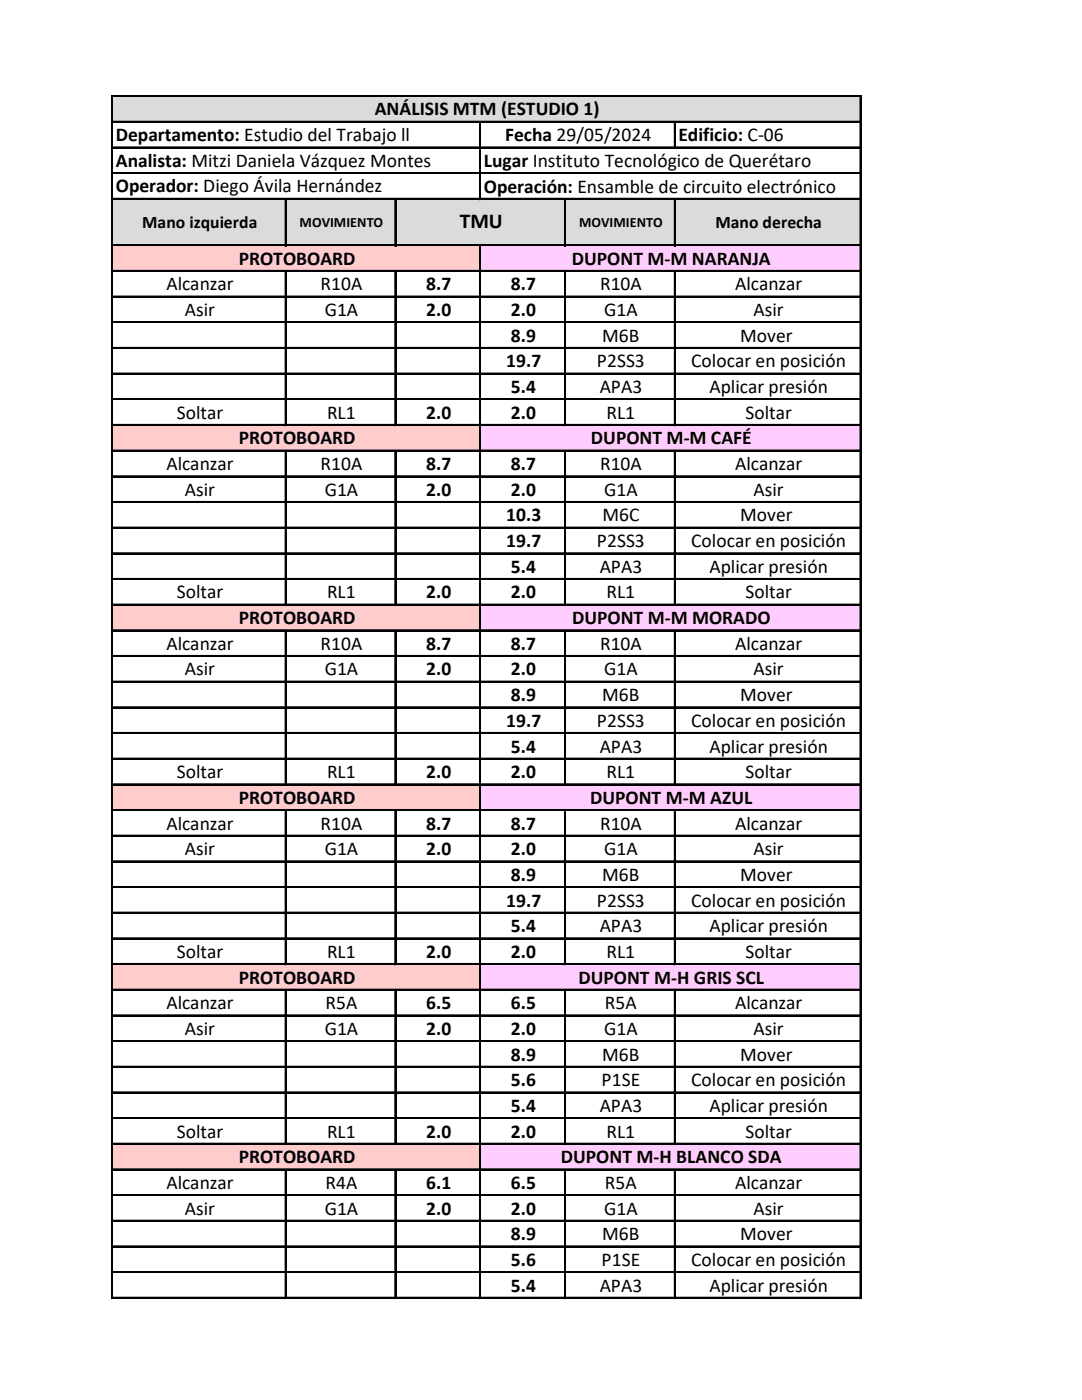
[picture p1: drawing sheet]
<svg xmlns="http://www.w3.org/2000/svg" width="216mm" height="279mm" viewBox="0 0 216 279" stroke-linecap="round" stroke-linejoin="round" font-family="sans-serif">
<defs><g id="words">
<text font-size="4.2" x="91.8" y="45.6">TMU</text>
<g font-size="3.9">
<text x="74.8" y="22.9">ANÁLISIS MTM (ESTUDIO 1)</text>
<text x="23.1" y="28.2">Departamento: Estudio del Trabajo ll</text>
<text x="100.8" y="28.1">Fecha 29/05/2024</text>
<text x="135.4" y="28.2">Edificio: C-06</text>
<text x="23.1" y="33.4">Analista: Mitzi Daniela Vázquez Montes</text>
<text x="96.5" y="33.4">Lugar Instituto Tecnológico de Querétaro</text>
<text x="23.1" y="38.3">Operador: Diego Ávila Hernández</text>
<text x="96.5" y="38.5">Operación: Ensamble de circuito electrónico</text>
<text x="47.6" y="52.8">PROTOBOARD</text>
<text x="114.1" y="52.8">DUPONT M-M NARANJA</text>
<text x="33.2" y="58">Alcanzar</text>
<text x="64" y="58">R10A</text>
<text x="85" y="58">8.7</text>
<text x="102" y="58">8.7</text>
<text x="119.7" y="58">R10A</text>
<text x="146.7" y="58">Alcanzar</text>
<text x="36.9" y="63.1">Asir</text>
<text x="64.8" y="63.1">G1A</text>
<text x="85" y="63.1">2.0</text>
<text x="102" y="63.1">2.0</text>
<text x="120.5" y="63.1">G1A</text>
<text x="150.4" y="63.1">Asir</text>
<text x="102" y="68.2">8.9</text>
<text x="120.2" y="68.2">M6B</text>
<text x="147.7" y="68.2">Mover</text>
<text x="101" y="73.3">19.7</text>
<text x="119.1" y="73.3">P2SS3</text>
<text x="137.9" y="73.3">Colocar en posición</text>
<text x="35.3" y="83.6">Soltar</text>
<text x="65.3" y="83.6">RL1</text>
<text x="85" y="83.6">2.0</text>
<text x="102" y="78.5">5.4</text>
<text x="102" y="83.6">2.0</text>
<text x="119.7" y="78.5">APA3</text>
<text x="121" y="83.6">RL1</text>
<text x="141.6" y="78.5">Aplicar presión</text>
<text x="148.8" y="83.6">Soltar</text>
<text x="47.6" y="88.7">PROTOBOARD</text>
<text x="117.9" y="88.7">DUPONT M-M CAFÉ</text>
<text x="33.2" y="93.8">Alcanzar</text>
<text x="64" y="93.8">R10A</text>
<text x="85" y="93.8">8.7</text>
<text x="102" y="93.8">8.7</text>
<text x="119.7" y="93.8">R10A</text>
<text x="146.7" y="93.8">Alcanzar</text>
<text x="36.9" y="99">Asir</text>
<text x="64.8" y="99">G1A</text>
<text x="85" y="99">2.0</text>
<text x="102" y="99">2.0</text>
<text x="120.5" y="99">G1A</text>
<text x="150.4" y="99">Asir</text>
<text x="101" y="104.1">10.3</text>
<text x="120.2" y="104.1">M6C</text>
<text x="147.7" y="104.1">Mover</text>
<text x="101" y="109.2">19.7</text>
<text x="119.1" y="109.2">P2SS3</text>
<text x="137.9" y="109.2">Colocar en posición</text>
<text x="35.3" y="119.4">Soltar</text>
<text x="65.3" y="119.4">RL1</text>
<text x="85" y="119.4">2.0</text>
<text x="102" y="114.3">5.4</text>
<text x="102" y="119.4">2.0</text>
<text x="119.7" y="114.3">APA3</text>
<text x="121" y="119.4">RL1</text>
<text x="141.6" y="114.3">Aplicar presión</text>
<text x="148.8" y="119.4">Soltar</text>
<text x="47.6" y="124.6">PROTOBOARD</text>
<text x="114.2" y="124.6">DUPONT M-M MORADO</text>
<text x="33.2" y="129.7">Alcanzar</text>
<text x="64" y="129.7">R10A</text>
<text x="85" y="129.7">8.7</text>
<text x="102" y="129.7">8.7</text>
<text x="119.7" y="129.7">R10A</text>
<text x="146.7" y="129.7">Alcanzar</text>
<text x="36.9" y="134.8">Asir</text>
<text x="64.8" y="134.8">G1A</text>
<text x="85" y="134.8">2.0</text>
<text x="102" y="134.8">2.0</text>
<text x="120.5" y="134.8">G1A</text>
<text x="150.4" y="134.8">Asir</text>
<text x="102" y="139.9">8.9</text>
<text x="120.2" y="139.9">M6B</text>
<text x="147.7" y="139.9">Mover</text>
<text x="101" y="145.1">19.7</text>
<text x="119.1" y="145.1">P2SS3</text>
<text x="137.9" y="145.1">Colocar en posición</text>
<text x="35.3" y="155.3">Soltar</text>
<text x="65.3" y="155.3">RL1</text>
<text x="85" y="155.3">2.0</text>
<text x="102" y="150.2">5.4</text>
<text x="102" y="155.3">2.0</text>
<text x="119.7" y="150.2">APA3</text>
<text x="121" y="155.3">RL1</text>
<text x="141.6" y="150.2">Aplicar presión</text>
<text x="148.8" y="155.3">Soltar</text>
<text x="47.6" y="160.4">PROTOBOARD</text>
<text x="117.8" y="160.4">DUPONT M-M AZUL</text>
<text x="33.2" y="165.5">Alcanzar</text>
<text x="64" y="165.5">R10A</text>
<text x="85" y="165.5">8.7</text>
<text x="102" y="165.5">8.7</text>
<text x="119.7" y="165.5">R10A</text>
<text x="146.7" y="165.5">Alcanzar</text>
<text x="36.9" y="170.7">Asir</text>
<text x="64.8" y="170.7">G1A</text>
<text x="85" y="170.7">2.0</text>
<text x="102" y="170.7">2.0</text>
<text x="120.5" y="170.7">G1A</text>
<text x="150.4" y="170.7">Asir</text>
<text x="102" y="175.8">8.9</text>
<text x="120.2" y="175.8">M6B</text>
<text x="147.7" y="175.8">Mover</text>
<text x="101" y="180.9">19.7</text>
<text x="119.1" y="180.9">P2SS3</text>
<text x="137.9" y="180.9">Colocar en posición</text>
<text x="35.3" y="191.2">Soltar</text>
<text x="65.3" y="191.2">RL1</text>
<text x="85" y="191.2">2.0</text>
<text x="102" y="186">5.4</text>
<text x="102" y="191.2">2.0</text>
<text x="119.7" y="186">APA3</text>
<text x="121" y="191.2">RL1</text>
<text x="141.6" y="186">Aplicar presión</text>
<text x="148.8" y="191.2">Soltar</text>
<text x="47.6" y="196.3">PROTOBOARD</text>
<text x="115.4" y="196.3">DUPONT M-H GRIS SCL</text>
<text x="33.2" y="201.4">Alcanzar</text>
<text x="65" y="201.4">R5A</text>
<text x="85" y="201.4">6.5</text>
<text x="102" y="201.4">6.5</text>
<text x="120.7" y="201.4">R5A</text>
<text x="146.7" y="201.4">Alcanzar</text>
<text x="36.9" y="206.5">Asir</text>
<text x="64.8" y="206.5">G1A</text>
<text x="85" y="206.5">2.0</text>
<text x="102" y="206.5">2.0</text>
<text x="120.5" y="206.5">G1A</text>
<text x="150.4" y="206.5">Asir</text>
<text x="102" y="211.7">8.9</text>
<text x="120.2" y="211.7">M6B</text>
<text x="147.7" y="211.7">Mover</text>
<text x="102" y="216.8">5.6</text>
<text x="102" y="221.9">5.4</text>
<text x="119.7" y="221.9">APA3</text>
<text x="120" y="216.8">P1SE</text>
<text x="137.9" y="216.8">Colocar en posición</text>
<text x="141.6" y="221.9">Aplicar presión</text>
<text x="35.3" y="227">Soltar</text>
<text x="65.3" y="227">RL1</text>
<text x="85" y="227">2.0</text>
<text x="102" y="227">2.0</text>
<text x="121" y="227">RL1</text>
<text x="148.8" y="227">Soltar</text>
<text x="47.6" y="232.1">PROTOBOARD</text>
<text x="111.9" y="232.1">DUPONT M-H BLANCO SDA</text>
<text x="33.2" y="237.3">Alcanzar</text>
<text x="65" y="237.3">R4A</text>
<text x="85" y="237.3">6.1</text>
<text x="102" y="237.3">6.5</text>
<text x="120.7" y="237.3">R5A</text>
<text x="146.7" y="237.3">Alcanzar</text>
<text x="36.9" y="242.4">Asir</text>
<text x="64.8" y="242.4">G1A</text>
<text x="85" y="242.4">2.0</text>
<text x="102" y="242.4">2.0</text>
<text x="120.5" y="242.4">G1A</text>
<text x="150.4" y="242.4">Asir</text>
<text x="102" y="247.5">8.9</text>
<text x="120.2" y="247.5">M6B</text>
<text x="147.7" y="247.5">Mover</text>
<text x="102" y="252.6">5.6</text>
<text x="102" y="257.8">5.4</text>
<text x="119.7" y="257.8">APA3</text>
<text x="120" y="252.6">P1SE</text>
<text x="137.9" y="252.6">Colocar en posición</text>
<text x="141.6" y="257.8">Aplicar presión</text>
</g>
<g font-size="3.5">
<text x="28.4" y="45.6">Mano izquierda</text>
<text x="142.7" y="45.6">Mano derecha</text>
</g>
<g font-size="2.8">
<text x="59.8" y="45.3">MOVIMIENTO</text>
<text x="115.6" y="45.3">MOVIMIENTO</text>
</g>
</g></defs>
<g fill="#dbdbdb">
<path d="M22.4 19.3h149.4v5.1h-149.4z" fill-rule="evenodd"/>
<path d="M22.4 39.7h149.4v9.3h-149.4z" fill-rule="evenodd"/>
</g>
<path d="M22.4 49h73.5v5.2h-73.5z" fill-rule="evenodd" fill="#fcc"/>
<path d="M95.9 49h75.9v5.2h-75.9z" fill-rule="evenodd" fill="#fcf"/>
<path d="M22.4 84.8h73.5v5.2h-73.5z" fill-rule="evenodd" fill="#fcc"/>
<path d="M95.9 84.8h75.9v5.2h-75.9z" fill-rule="evenodd" fill="#fcf"/>
<path d="M22.4 120.7h73.5v5.2h-73.5z" fill-rule="evenodd" fill="#fcc"/>
<path d="M95.9 120.7h75.9v5.2h-75.9z" fill-rule="evenodd" fill="#fcf"/>
<path d="M22.4 156.6h73.5v5.1h-73.5z" fill-rule="evenodd" fill="#fcc"/>
<path d="M95.9 156.6h75.9v5.1h-75.9z" fill-rule="evenodd" fill="#fcf"/>
<path d="M22.4 192.4h73.5v5.2h-73.5z" fill-rule="evenodd" fill="#fcc"/>
<path d="M95.9 192.4h75.9v5.2h-75.9z" fill-rule="evenodd" fill="#fcf"/>
<path d="M22.4 228.3h73.5v5.2h-73.5z" fill-rule="evenodd" fill="#fcc"/>
<path d="M95.9 228.3h75.9v5.2h-75.9z" fill-rule="evenodd" fill="#fcf"/>
<g fill="none" stroke="#000" stroke-width=".2">
<path d="M22.3 19.1v240.1M22.6 19.1h149.3M171.6 19.4v239.8M22.6 24.2h149.3M22.6 29.3h149.3M22.6 34.4h149.3M22.6 39.6h149.3M56.9 39.9v9.2M78.8 39.9v9.2M95.7 24.5v15.4M112.7 39.9v9.2M134.5 24.5v5.1"/>
<path d="M134.5 39.9v9.2M22.6 48.8h149.3M22.6 54h149.3M22.6 59.1h149.3M56.9 54.3v30.7M78.8 54.3v30.7M95.7 49.2v210M112.7 54.3v30.7M134.5 54.3v30.7M22.6 64.2h149.3M22.6 69.3h149.3M22.6 74.5h149.3"/>
<path d="M22.6 79.6h149.3M22.6 84.7h149.3M22.6 89.8h149.3M22.6 95h149.3M56.9 90.2v30.7M78.8 90.2v30.7M112.7 90.2v30.7M134.5 90.2v30.7M22.6 100.1h149.3M22.6 105.2h149.3M22.6 110.3h149.3M22.6 115.4h149.3"/>
<path d="M22.6 120.6h149.3M22.6 125.7h149.3M22.6 130.8h149.3M22.6 135.9h149.3M56.9 126v30.7M78.8 126v30.7M112.7 126v30.7M134.5 126v30.7M22.6 141.1h149.3M22.6 146.2h149.3M22.6 151.3h149.3M22.6 156.4h149.3"/>
<path d="M22.6 161.5h149.3M22.6 166.7h149.3M22.6 171.8h149.3M22.6 176.9h149.3M56.9 161.9v30.7M78.8 161.9v30.7M112.7 161.9v30.7M134.5 161.9v30.7M22.6 182h149.3M22.6 187.2h149.3M22.6 192.3h149.3M22.6 197.4h149.3"/>
<path d="M56.9 197.7v30.7M78.8 197.7v30.7M112.7 197.7v30.7M134.5 197.7v30.7M22.6 202.5h149.3M22.6 207.7h149.3M22.6 212.8h149.3M22.6 217.9h149.3M22.6 223h149.3M22.6 228.1h149.3M22.6 233.3h149.3M22.6 238.4h149.3"/>
<path d="M56.9 233.6v25.6M78.8 233.6v25.6M112.7 233.6v25.6M134.5 233.6v25.6M22.6 243.5h149.3M22.6 248.6h149.3M22.6 253.8h149.3M22.6 258.9h149.3"/>
</g>
<g fill="none" stroke="#000" stroke-width=".34">
<path d="M22.4 19.1v240.1M22.6 19.2h149.3M171.7 19.4v239.8M22.6 24.3h149.3M22.6 29.5h149.3M22.6 34.6h149.3M22.6 39.7h149.3M57 39.9v9.3M78.9 39.9v9.3M95.9 24.5v15.4M112.8 39.9v9.3M134.7 24.5v5.1"/>
<path d="M134.7 39.9v9.3M22.6 49h149.3M22.6 54.1h149.3M22.6 59.2h149.3M57 54.3v30.7M78.9 54.3v30.7M95.9 49.2v210M112.8 54.3v30.7M134.7 54.3v30.7M22.6 64.4h149.3M22.6 69.5h149.3M22.6 74.6h149.3"/>
<path d="M22.6 79.7h149.3M22.6 84.8h149.3M22.6 90h149.3M22.6 95.1h149.3M57 90.1v30.8M78.9 90.1v30.8M112.8 90.1v30.8M134.7 90.1v30.8M22.6 100.2h149.3M22.6 105.3h149.3M22.6 110.5h149.3M22.6 115.6h149.3"/>
<path d="M22.6 120.7h149.3M22.6 125.8h149.3M22.6 131h149.3M22.6 136.1h149.3M57 126v30.7M78.9 126v30.7M112.8 126v30.7M134.7 126v30.7M22.6 141.2h149.3M22.6 151.5h149.3M22.6 156.6h149.3M22.6 161.7h149.3"/>
<path d="M22.6 166.8h149.3M22.6 171.9h149.3M22.6 177.1h149.3M57 161.9v30.7M78.9 161.9v30.7M112.8 161.9v30.7M134.7 161.9v30.7M22.6 182.2h149.3M22.6 187.3h149.3M22.6 192.4h149.3M22.6 197.6h149.3M57 197.7v30.8"/>
<path d="M78.9 197.7v30.8M112.8 197.7v30.8M134.7 197.7v30.8M22.6 202.7h149.3M22.6 207.8h149.3M22.6 212.9h149.3M22.6 218.1h149.3M22.6 223.2h149.3M22.6 228.3h149.3M22.6 233.4h149.3M22.6 238.5h149.3M57 233.6v25.6"/>
<path d="M78.9 233.6v25.6M112.8 233.6v25.6M134.7 233.6v25.6M22.6 243.7h149.3M22.6 248.8h149.3M22.6 253.9h149.3M22.6 259h149.3"/>
</g>
<path d="M22.6 146.3h149.3" fill="none" stroke="#000" stroke-width=".35"/>
<use href="#words"/>
</svg>
